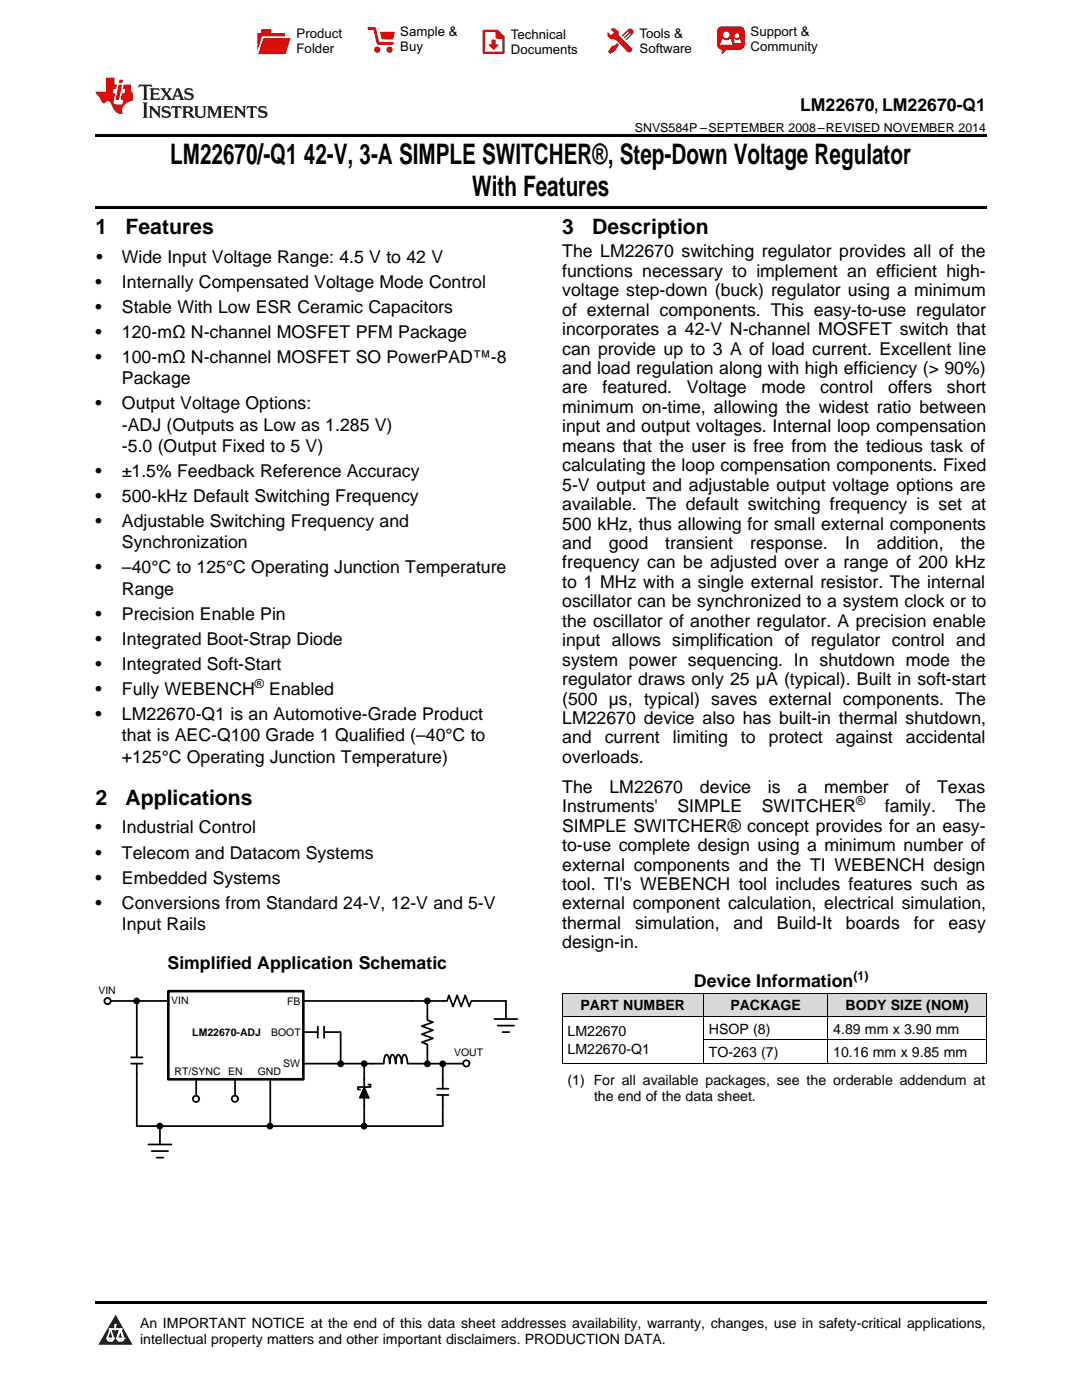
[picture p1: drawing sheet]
<svg xmlns="http://www.w3.org/2000/svg" width="216mm" height="279mm" viewBox="0 0 216 279" stroke-linecap="round" stroke-linejoin="round" font-family="sans-serif">
<defs><g id="words">
<g font-size="5.6">
<text x="34" y="32.8">LM22670/-Q1</text>
<text x="60.7" y="32.8">42-V, 3-A SIMPLE SWITCHER®, Step-Down Voltage Regulator</text>
<text x="94.2" y="39.2">With Features</text>
</g>
<g font-size="4.2">
<text x="19" y="46.7">1</text>
<text x="25" y="46.7">Features</text>
<text x="112.2" y="46.7">3</text>
<text x="118.2" y="46.7">Description</text>
<text x="19" y="160.6">2</text>
<text x="25" y="160.6">Applications</text>
</g>
<g font-size="3.5">
<text x="159.6" y="22.2">LM22670, LM22670-Q1</text>
<text x="19.2" y="52.4">•</text>
<text x="24.3" y="52.4">Wide Input Voltage Range: 4.5 V to 42 V</text>
<text x="112.2" y="51.4">The LM22670 switching regulator provides all of the</text>
<text x="19" y="57.4">•</text>
<text x="24.3" y="57.4">Internally Compensated Voltage Mode Control</text>
<text x="112.2" y="55.2">functions necessary to implement an efficient high-</text>
<text x="112.2" y="59.1">voltage step-down (buck) regulator using a minimum</text>
<text x="19" y="62.4">•</text>
<text x="24.3" y="62.4">Stable With Low ESR Ceramic Capacitors</text>
<text x="112.2" y="63">of external components. This easy-to-use regulator</text>
<text x="19" y="67.5">•</text>
<text x="24.3" y="67.5">120-mΩ N-channel MOSFET PFM Package</text>
<text x="112.2" y="66.9">incorporates a 42-V N-channel MOSFET switch that</text>
<text x="112.2" y="70.8">can provide up to 3 A of load current. Excellent line</text>
<text x="19" y="72.5">•</text>
<text x="24.3" y="72.5">100-mΩ N-channel MOSFET SO PowerPAD™-8</text>
<text x="24.3" y="76.7">Package</text>
<text x="112.2" y="74.6">and load regulation along with high efficiency (&gt; 90%)</text>
<text x="19" y="81.7">•</text>
<text x="24.3" y="81.7">Output Voltage Options:</text>
<text x="112.2" y="78.5">are</text>
<text x="112.2" y="82.4">minimum on-time, allowing the widest ratio between</text>
<text x="120.2" y="78.5">featured.</text>
<text x="137.1" y="78.5">Voltage</text>
<text x="151.9" y="78.5">mode</text>
<text x="163.7" y="78.5">control</text>
<text x="177.2" y="78.5">offers</text>
<text x="188.9" y="78.5">short</text>
<text x="24.3" y="85.9">-ADJ (Outputs as Low as 1.285 V)</text>
<text x="112.2" y="86.3">input and output voltages. Internal loop compensation</text>
<text x="19" y="95.2">•</text>
<text x="24.3" y="90.2">-5.0 (Output Fixed to 5 V)</text>
<text x="24.3" y="95.2">±1.5% Feedback Reference Accuracy</text>
<text x="112.2" y="90.2">means that the user is free from the tedious task of</text>
<text x="112.2" y="94.1">calculating the loop compensation components. Fixed</text>
<text x="19" y="100.2">•</text>
<text x="24.3" y="100.2">500-kHz Default Switching Frequency</text>
<text x="112.2" y="97.9">5-V output and adjustable output voltage options are</text>
<text x="112.2" y="101.8">available. The default switching frequency is set at</text>
<text x="19" y="105.2">•</text>
<text x="24.3" y="105.2">Adjustable Switching Frequency and</text>
<text x="112.2" y="105.7">500 kHz, thus allowing for small external components</text>
<text x="24.3" y="109.4">Synchronization</text>
<text x="112.2" y="109.6">and</text>
<text x="112.2" y="113.5">frequency can be adjusted over a range of 200 kHz</text>
<text x="121.5" y="109.6">good</text>
<text x="132.8" y="109.6">transient</text>
<text x="149.7" y="109.6">response.</text>
<text x="168.6" y="109.6">In</text>
<text x="175" y="109.6">addition,</text>
<text x="191.7" y="109.6">the</text>
<text x="19" y="114.4">•</text>
<text x="24.3" y="114.4">–40°C to 125°C Operating Junction Temperature</text>
<text x="24.3" y="118.7">Range</text>
<text x="112.2" y="117.3">to 1 MHz with a single external resistor. The internal</text>
<text x="19" y="123.7">•</text>
<text x="24.3" y="123.7">Precision Enable Pin</text>
<text x="112.2" y="121.2">oscillator can be synchronized to a system clock or to</text>
<text x="112.2" y="125.1">the oscillator of another regulator. A precision enable</text>
<text x="19" y="128.7">•</text>
<text x="24.3" y="128.7">Integrated Boot-Strap Diode</text>
<text x="112.2" y="129">input allows simplification of regulator control and</text>
<text x="19" y="133.7">•</text>
<text x="24.3" y="133.7">Integrated Soft-Start</text>
<text x="112.2" y="132.9">system power sequencing. In shutdown mode the</text>
<text x="112.2" y="136.7">regulator draws only 25 µA (typical). Built in soft-start</text>
<text x="19" y="138.7">•</text>
<text x="19" y="143.7">•</text>
<text x="24.3" y="138.7">Fully WEBENCH</text>
<text x="24.3" y="143.7">LM22670-Q1 is an Automotive-Grade Product</text>
<text x="53.7" y="138.7">Enabled</text>
<text x="112.2" y="140.6">(500 µs, typical) saves external components. The</text>
<text x="24.3" y="148">that is AEC-Q100 Grade 1 Qualified (–40°C to</text>
<text x="112.2" y="144.5">LM22670 device also has built-in thermal shutdown,</text>
<text x="112.2" y="148.4">and</text>
<text x="120.7" y="148.4">current</text>
<text x="134.3" y="148.4">limiting</text>
<text x="147.8" y="148.4">to</text>
<text x="153.4" y="148.4">protect</text>
<text x="166.8" y="148.4">against</text>
<text x="180.8" y="148.4">accidental</text>
<text x="24.3" y="152.2">+125°C Operating Junction Temperature)</text>
<text x="112.2" y="152.3">overloads.</text>
<text x="112.2" y="158.2">The</text>
<text x="121.6" y="158.2">LM22670</text>
<text x="139.7" y="158.2">device</text>
<text x="153.2" y="158.2">is</text>
<text x="159.1" y="158.2">a</text>
<text x="164.4" y="158.2">member</text>
<text x="180.7" y="158.2">of</text>
<text x="187" y="158.2">Texas</text>
<text x="19" y="166.3">•</text>
<text x="24.3" y="166.3">Industrial Control</text>
<text x="112.2" y="162.1">Instruments'</text>
<text x="112.2" y="166">SIMPLE SWITCHER® concept provides for an easy-</text>
<text x="135.2" y="162.1">SIMPLE</text>
<text x="152" y="162.1">SWITCHER</text>
<text x="176.6" y="162.1">family.</text>
<text x="190.7" y="162.1">The</text>
<text x="19" y="171.3">•</text>
<text x="24.3" y="171.3">Telecom and Datacom Systems</text>
<text x="112.2" y="169.9">to-use complete design using a minimum number of</text>
<text x="112.2" y="173.7">external components and the TI WEBENCH design</text>
<text x="19" y="176.4">•</text>
<text x="24.3" y="176.4">Embedded Systems</text>
<text x="112.2" y="177.6">tool. TI's WEBENCH tool includes features such as</text>
<text x="19" y="181.4">•</text>
<text x="24.3" y="181.4">Conversions from Standard 24-V, 12-V and 5-V</text>
<text x="24.3" y="185.6">Input Rails</text>
<text x="112.2" y="181.5">external component calculation, electrical simulation,</text>
<text x="112.2" y="185.4">thermal</text>
<text x="126.7" y="185.4">simulation,</text>
<text x="146.4" y="185.4">and</text>
<text x="155" y="185.4">Build-It</text>
<text x="168.8" y="185.4">boards</text>
<text x="182.4" y="185.4">for</text>
<text x="189.3" y="185.4">easy</text>
<text x="112.2" y="189.3">design-in.</text>
<text x="33.4" y="193.4">Simplified Application Schematic</text>
<text x="138.5" y="197">Device Information</text>
</g>
<g font-size="2.8">
<text x="115.8" y="201.6">PART NUMBER</text>
<text x="145.7" y="201.6">PACKAGE</text>
<text x="168.7" y="201.6">BODY SIZE (NOM)</text>
<text x="113.2" y="206.8">LM22670</text>
<text x="141.5" y="206.3">HSOP (8)</text>
<text x="166.3" y="206.3">4.89 mm x 3.90 mm</text>
<text x="113.2" y="210.4">LM22670-Q1</text>
<text x="141.5" y="211">TO-263 (7)</text>
<text x="166.3" y="211">10.16 mm x 9.85 mm</text>
<text x="113.2" y="216.5">(1) For all available packages, see the orderable addendum at</text>
<text x="118.5" y="219.6">the end of the data sheet.</text>
<text x="27.9" y="265">An IMPORTANT NOTICE at the end of this data sheet addresses availability, warranty, changes, use in safety-critical applications,</text>
<text x="27.9" y="268.2">intellectual property matters and other important disclaimers. PRODUCTION DATA.</text>
</g>
<g font-size="2.6">
<text x="59.2" y="7.6">Product</text>
<text x="59.2" y="10.6">Folder</text>
<text x="79.9" y="7.3">Sample &amp;</text>
<text x="79.9" y="10.2">Buy</text>
<text x="101.9" y="7.8">Technical</text>
<text x="101.9" y="10.8">Documents</text>
<text x="127.6" y="7.6">Tools &amp;</text>
<text x="127.6" y="10.6">Software</text>
<text x="149.8" y="7.2">Support &amp;</text>
<text x="149.8" y="10.2">Community</text>
</g>
<g font-size="2.5">
<text x="126.7" y="26.3">SNVS584P –SEPTEMBER 2008–REVISED NOVEMBER 2014</text>
<text x="50.9" y="137.3">®</text>
<text x="170.9" y="160.7">®</text>
<text x="170.3" y="195.6">(1)</text>
</g>
<g font-size="2.1">
<text x="19.6" y="198.4">VIN</text>
<text x="34.2" y="200.4">VIN</text>
<text x="57.3" y="200.5">FB</text>
<text x="38.4" y="206.7">LM22670-ADJ</text>
<text x="54.1" y="206.8">BOOT</text>
<text x="34.8" y="214.6">RT/SYNC</text>
<text x="45.5" y="214.6">EN</text>
<text x="51.4" y="214.6">GND</text>
<text x="56.5" y="212.9">SW</text>
<text x="90.6" y="210.8">VOUT</text>
</g>
</g></defs>
<g fill="#d8d8d8">
<path d="M112.2 198.3h28.2v4.6h-28.2z"/>
<path d="M140.4 198.3h24.8v4.6h-24.8z"/>
<path d="M165.2 198.3h31.6v4.6h-31.6z"/>
</g>
<path d="M23.1 262.4l3.4 6h-6.9z" fill="#231f20"/>
<path d="M21.4 267.1h1.2l-.3 .5h-.3a.55 .55 0 0 1-.6-.5z" fill-rule="evenodd" fill="#fff"/>
<path d="M21.4 267.1h1.2l-.3 .5h-.3a.55 .55 0 0 1-.6-.5z" fill="none" stroke="#231f20" stroke-width=".34"/>
<path d="M21.4 267.1l1.2 .1-.3 .4h-.5z" fill="none" stroke="#fff" stroke-width=".34"/>
<path d="M23 265.3h.1" fill="none" stroke="#fff" stroke-width=".34"/>
<path d="M23 264.4v.9z" fill="#fff"/>
<path d="M23 264.4v.9z" fill="none" stroke="#fff" stroke-width=".34"/>
<circle cx="23" cy="264.4" r=".17" fill="#fff"/>
<path d="M21.9 265.2h.1" fill="none" stroke="#fff" stroke-width=".34"/>
<path d="M21.9 265.2h2.3z" fill="#fff"/>
<path d="M21.9 265.2h2.3z" fill="none" stroke="#fff" stroke-width=".34"/>
<circle cx="24.2" cy="265.2" r=".17" fill="#fff"/>
<path d="M23.3 267.1h.1" fill="none" stroke="#fff" stroke-width=".34"/>
<path d="M24 265.2l-.7 1.9z" fill="#fff"/>
<path d="M24 265.2l-.7 1.9z" fill="none" stroke="#fff" stroke-width=".34"/>
<path d="M24 265.2l.7 1.9z" fill="#fff"/>
<path d="M24 265.2l.7 1.9z" fill="none" stroke="#fff" stroke-width=".34"/>
<path d="M24.6 267.1h.1" fill="none" stroke="#fff" stroke-width=".34"/>
<circle cx="21.4" cy="267.1" r=".17" fill="#fff"/>
<path d="M22.1 265.2l-.7 1.9z" fill="#fff"/>
<path d="M22.1 265.2l-.7 1.9z" fill="none" stroke="#fff" stroke-width=".34"/>
<path d="M22.1 265.2l.5 1.9z" fill="#fff"/>
<path d="M22.1 265.2l.5 1.9z" fill="none" stroke="#fff" stroke-width=".34"/>
<circle cx="22.6" cy="267.1" r=".17" fill="#fff"/>
<path d="M23.4 267.1h1.3a.65 .65 0 0 1-.7 .5 .65 .65 0 0 1-.6-.5z" fill-rule="evenodd" fill="#fff"/>
<path d="M23.4 267.1h1.3a.65 .65 0 0 1-.7 .5 .65 .65 0 0 1-.6-.5z" fill="none" stroke="#231f20" stroke-width=".34"/>
<path d="M23.4 267.1h1.3l-.4 .5h-.6z" fill="none" stroke="#fff" stroke-width=".34"/>
<path d="M23.3 267.1h.1" fill="none" stroke="#fff" stroke-width=".34"/>
<circle cx="24.7" cy="267.1" r=".17" fill="#fff"/>
<path d="M19 259.7h177.8v.5h-177.8z" fill="#000"/>
<g fill="none" stroke="#000" stroke-width=".35">
<path d="M60.6 206h2.8M60.7 212.3h15.9a1.69 1.69 0 0 1 .6-1.8l.4 .5 .2 1.3 .2-1.4a.37 .37 0 0 1 .3-.4 .37 .37 0 0 1 .4 .4l.3 1.4 .2-1.4a.37 .37 0 0 1 .3-.4 .37 .37 0 0 1 .4 .4l.2 1.4 .2-1.4a.4 .4 0 0 1 .5-.4 .4 .4 0 0 1 .3 .5l.2 1.3h2.3M63.4 204.9v2.2M64.7 204.9v2.2M64.8 206h3.1M68 206v6.1M72.7 217.1l.9 2h-1.8zM72.7 212.3v8.1M73.5 216.4h.4v.5h-2.5v.5h.5M87.2 218.5h2.3M87.2 217.3h2.3M88.4 212.3v5"/>
<path d="M88.4 218.7v1.7"/>
</g>
<path d="M33.6 197.8h26.9v17.6h-26.9z" fill="none" stroke="#000" stroke-width=".52"/>
<path d="M72.7 217.1l.9 2h-1.8z" fill="#000"/>
<circle cx="93.1" cy="212.2" r=".62" fill="#fff"/>
<g fill="none" stroke="#000" stroke-width=".35">
<path d="M60.7 199.8h21.5M85.3 199.9v3M46.9 215.5v3M29.6 228.4h4.6M30.3 229.7h3.2M31.2 231h1.4M31.9 224.8v3.4M72.7 220.4v4.3M88.4 220.4v4.3"/>
<circle cx="93.1" cy="212.2" r=".62"/>
</g>
<circle cx="46.9" cy="219.3" r=".63" fill="#fff"/>
<g fill="none" stroke="#000" stroke-width=".35">
<path d="M21.9 199.8h11.6M27.3 199.8v11.2M26.2 211h2.2M26.2 212.3h2.2M27.3 212.4v12.3"/>
<circle cx="46.9" cy="219.3" r=".63"/>
</g>
<circle cx="21.5" cy="199.8" r=".63" fill="#fff"/>
<g fill="none" stroke="#000" stroke-width=".35">
<path d="M82.1 199.8h7.1l.4-1.1 .8 2.2 .8-2.2 .8 2.2 .8-2.2 .8 2.2 .4-1.1h7v3.4M39.1 215.5v3M85.3 202.9v.7l1.1 .4-2.2 .8 2.2 .8-2.2 .8 2.2 .8-2.2 .8 1.1 .4v3.9M98.7 203.4h4.5M99.3 204.7h3.3M100.3 206h1.3"/>
<circle cx="21.5" cy="199.8" r=".63"/>
</g>
<circle cx="39.1" cy="219.3" r=".62" fill="#fff"/>
<g fill="none" stroke="#000" stroke-width=".35">
<path d="M53.9 215.6v9.1M83.7 212.3h8.5M27.3 224.7h61.1"/>
<circle cx="27.3" cy="199.8" r=".5"/>
<circle cx="85.3" cy="199.8" r=".5"/>
<circle cx="39.1" cy="219.3" r=".62"/>
<circle cx="68" cy="212.3" r=".5"/>
<circle cx="72.7" cy="212.3" r=".5"/>
<circle cx="85.3" cy="212.3" r=".5"/>
<circle cx="88.3" cy="212.3" r=".5"/>
<circle cx="31.9" cy="224.7" r=".5"/>
<circle cx="53.9" cy="224.7" r=".5"/>
<circle cx="72.7" cy="224.7" r=".5"/>
</g>
<g fill="#000">
<circle cx="27.3" cy="199.8" r=".5"/>
<circle cx="85.3" cy="199.8" r=".5"/>
<circle cx="68" cy="212.3" r=".5"/>
<circle cx="72.7" cy="212.3" r=".5"/>
<circle cx="85.3" cy="212.3" r=".5"/>
<circle cx="88.3" cy="212.3" r=".5"/>
<circle cx="31.9" cy="224.7" r=".5"/>
<circle cx="53.9" cy="224.7" r=".5"/>
<circle cx="72.7" cy="224.7" r=".5"/>
</g>
<path d="M112.2 198.2h84.6M112.2 198.3v13.9M140.4 198.3v13.9M165.2 198.3v13.9M196.8 198.3v13.9M112.2 212.2h84.6M112.2 202.9h84.6M140.4 207.5h56.4" fill="none" stroke="#000" stroke-width=".2"/>
<path d="M19 26.8h177.8v.6h-177.8zM19 41.2h177.8v.5h-177.8z" fill="#000"/>
<path d="M27.7 16.9l-.1 .6 .6-.3h.5v.2v2.2l-.2 .4h1l-.2-.4v-2.2v-.2h.5l.6 .3-.2-.6zM29.9 17.6l.2 .4v1.6l-.2 .4h1.9l.1-.6a1.09 1.09 0 0 1-1.3 .1v-.6h.6l.4 .2v-.7l-.2 .2h-.8v-.6l.2-.1a1.01 1.01 0 0 1 1 .3l-.1-.6zM32 17.6l.9 1.2-1 1.2h.9l-.2-.3 .5-.7 .5 .7-.3 .3h1.7l-.2-.3 .1-.4h1l.1 .4-.2 .3h1l-.3-.4-.7-2h-.5l-1 2.2-.8-1.1 .9-1.1h-.9l.2 .2-.4 .7-.4-.7 .2-.2zM35.4 18l.4 1h-.8zM37 17.7a.66 .66 0 0 0-.2 .8 .66 .66 0 0 0 .6 .4l.7 .2 .1 .2a.8 .8 0 0 1-.7 .4 .8 .8 0 0 1-.7-.5l.1 .8 .2-.2a.94 .94 0 0 0 1.1 .1 .94 .94 0 0 0 .4-.9 1.48 1.48 0 0 0-1.3-.6v-.4a1.1 1.1 0 0 1 1.2 .2l-.2-.6-.2 .1-.5-.1zM28.5 20.4l.2 .4v2.3l-.2 .4h1l-.2-.4v-2.3l.2-.4zM29.7 21.2l.2 .4v1.5l-.2 .4h.8l-.3-.4 .1-1.3 1.6 1.8v-2l.2-.4h-.7l.2 .2v1.1l-1.2-1.3zM32.5 21.3a.66 .66 0 0 0-.2 .8 .66 .66 0 0 0 .6 .4l.6 .2 .2 .2a.8 .8 0 0 1-.8 .4 .8 .8 0 0 1-.7-.5l.2 .7 .2-.1a.94 .94 0 0 0 1 .1 .94 .94 0 0 0 .5-1 1.47 1.47 0 0 0-1.3-.6l-.1-.3a1.1 1.1 0 0 1 1.3 .2l-.2-.6-.2 .1-.5-.2zM34.3 21.2l-.2 .6a.64 .64 0 0 1 .8-.3v1.6l-.2 .4h1l-.3-.4 .1-1.6a.66 .66 0 0 1 .8 .3l-.2-.6zM36.3 21.2l.3 .4v1.5l-.3 .4h1l-.2-.2v-.7h.5l.1 .1a.8 .8 0 0 0 1.2 .7l-1-1a.62 .62 0 0 0 .6-.5 .62 .62 0 0 0-.6-.7zM37.1 21.5h.1a.48 .48 0 0 1 .6 0 .48 .48 0 0 1 .1 .6l-.2 .1-.6 .1zM38.7 21.2l.2 .2a2.29 2.29 0 0 0 .4 2 1.05 1.05 0 0 0 1.7-.7v-1.3l.2-.2h-.8l.2 .4v1.1a.61 .61 0 0 1-.6 .6 .61 .61 0 0 1-.6-.6v-1.1l.3-.4zM41.3 21.2l.3 .4v1.5l-.3 .4h.8l-.2-.4v-1.4l.8 1.9 .9-1.9v1.4l-.2 .4h.9l-.2-.4v-1.5l.2-.4h-.8l-.7 1.5-.6-1.5zM44.5 21.2l.2 .4v1.5l-.2 .4h1.9l.2-.6a1.1 1.1 0 0 1-1.4 .2v-.7h.6l.4 .2v-.6l-.2 .1-.8 .1v-.6l.2-.1a1.02 1.02 0 0 1 1.1 .2l-.2-.5zM46.7 21.2l.2 .4v1.5l-.2 .4h.8l-.3-.4 .1-1.3 1.6 1.8v-2l.2-.4h-.7l.2 .2v1.1l-1.2-1.3zM49.3 21.2l-.1 .6a.64 .64 0 0 1 .8-.3v1.6l-.3 .4h1l-.2-.4v-1.6a.66 .66 0 0 1 .8 .3l-.1-.6zM51.7 21.3a.66 .66 0 0 0-.2 .7 .66 .66 0 0 0 .7 .5l.6 .2 .1 .2a.8 .8 0 0 1-.7 .4 .8 .8 0 0 1-.7-.5l.1 .7 .2-.1a.94 .94 0 0 0 1.1 .1 .94 .94 0 0 0 .4-1 1.48 1.48 0 0 0-1.2-.6l-.1-.3a1.1 1.1 0 0 1 1.2 .2l-.2-.6-.1 .1-.6-.2z" fill="#231f20"/>
<path d="M21.1 15.5v2.8h-2v.4l.9 .9a.96 .96 0 0 0 1 1 .59 .59 0 0 1 .5-.4 .59 .59 0 0 1 .5 .3l.4 .8a1.61 1.61 0 0 0 2.1 1.3 1.63 1.63 0 0 1 1.1-2.2l.9-.3v-1.5a1.6 1.6 0 0 1-.4-1.7h-1.4l-.2 .9h.5l-.2 .8h-.5l-.2 1v.3h.5l-.2 .9h-.7a.74 .74 0 0 1-1-.6l.3-1.6h-.5l.2-.8h.5l.1-.9h-.4v-1.4zM23.7 16.9l-.7 3h.8l.6-3zM23.8 15.9l-.1 .7h.7l.2-.7z" fill="#ee1d23"/>
<g fill="#d60000">
<path d="M52.1 5.8h2v.8h2.8v4.2h-5.5v-4.2h.7z" fill-rule="evenodd"/>
<path d="M52.4 7.5h5.6l-1 3.3h-5.6z" fill-rule="evenodd"/>
</g>
<path d="M52.4 7.4h5.7l-.1 .1h-5.5l-1.1 3.3z" fill-rule="evenodd" fill="#fff"/>
<path d="M52.4 7.4h5.7l-.1 .1h-5.5l-1.1 3.3z" fill="none" stroke="#fff" stroke-width=".2"/>
<path d="M73.6 5.7h1.1l.7 2.9h2.9" fill="none" stroke="#d60000" stroke-width=".55"/>
<g fill="#d60000">
<path d="M75.8 6.3h3l-.4 1.6h-2.2z" fill-rule="evenodd"/>
<circle cx="75.3" cy="9.9" r=".62"/>
<circle cx="77.7" cy="9.9" r=".62"/>
</g>
<path d="M96.5 6.2h2.7l1.3 1.2v3.1h-4z" fill="none" stroke="#d60000" stroke-width=".44"/>
<g fill="#d60000">
<path d="M98.1 7.9h.8v1h.5l-.9 1.1-1-1v-.1h.6z" fill-rule="evenodd"/>
<path d="M98.9 6.2h.3l1.3 1.2v.4h-1.3l-.3-.4z" fill-rule="evenodd"/>
<path d="M121.9 5.7h.8l.7 .6 .1 .7 2.5 2.5-.8 .8-2.3-2.3-1.1-.2-.6-.6v-.8l.7 .6 .5-.4v-.2l-.5-.5z" fill-rule="evenodd"/>
<path d="M122.2 9.1h.4l.5-.5 .4 .4-.5 .5v.4l-1.2 .9-.5-.5z" fill-rule="evenodd"/>
<path d="M125.3 5.9a.67 .67 0 0 1 .9 0 .67 .67 0 0 1 0 .9z" fill-rule="evenodd"/>
<path d="M125.3 5.9l.9 .9-1.2 1.2h-.2v-.2l1-.9v-.2h-.2l-.9 1h-.2v-.2l.9-1 .1-.2h-.3l-.9 1h-.2v-.2z" fill-rule="evenodd"/>
<circle cx="125.6" cy="9.9" r=".54"/>
</g>
<path d="M123.3 6.3v.7" fill="none" stroke="#d60000" stroke-width=".2"/>
<g fill="#d60000">
<path d="M143.4 5.5l.6-.2h3.6a.95 .95 0 0 1 1 .9v2.8a.95 .95 0 0 1-1 .9h-3.6a.95 .95 0 0 1-.9-.9v-2.8z" fill-rule="evenodd"/>
<path d="M144 9.9h.9l-.7 .9h-.2z" fill-rule="evenodd"/>
</g>
<g fill="#fff">
<path d="M146.6 8.6h1.3z"/>
<path d="M144.1 7.8h.3l.1 .2h.8l.2-.2h.3l.4 1.1h-2.5z" fill-rule="evenodd"/>
<path d="M146.4 7.8h.3l.1 .2h.5l.2-.2h.2l.2 .8h-1.3z" fill-rule="evenodd"/>
<circle cx="144.9" cy="6.9" r=".65"/>
<circle cx="147" cy="7.1" r=".48"/>
</g>
<use href="#words"/>
</svg>
